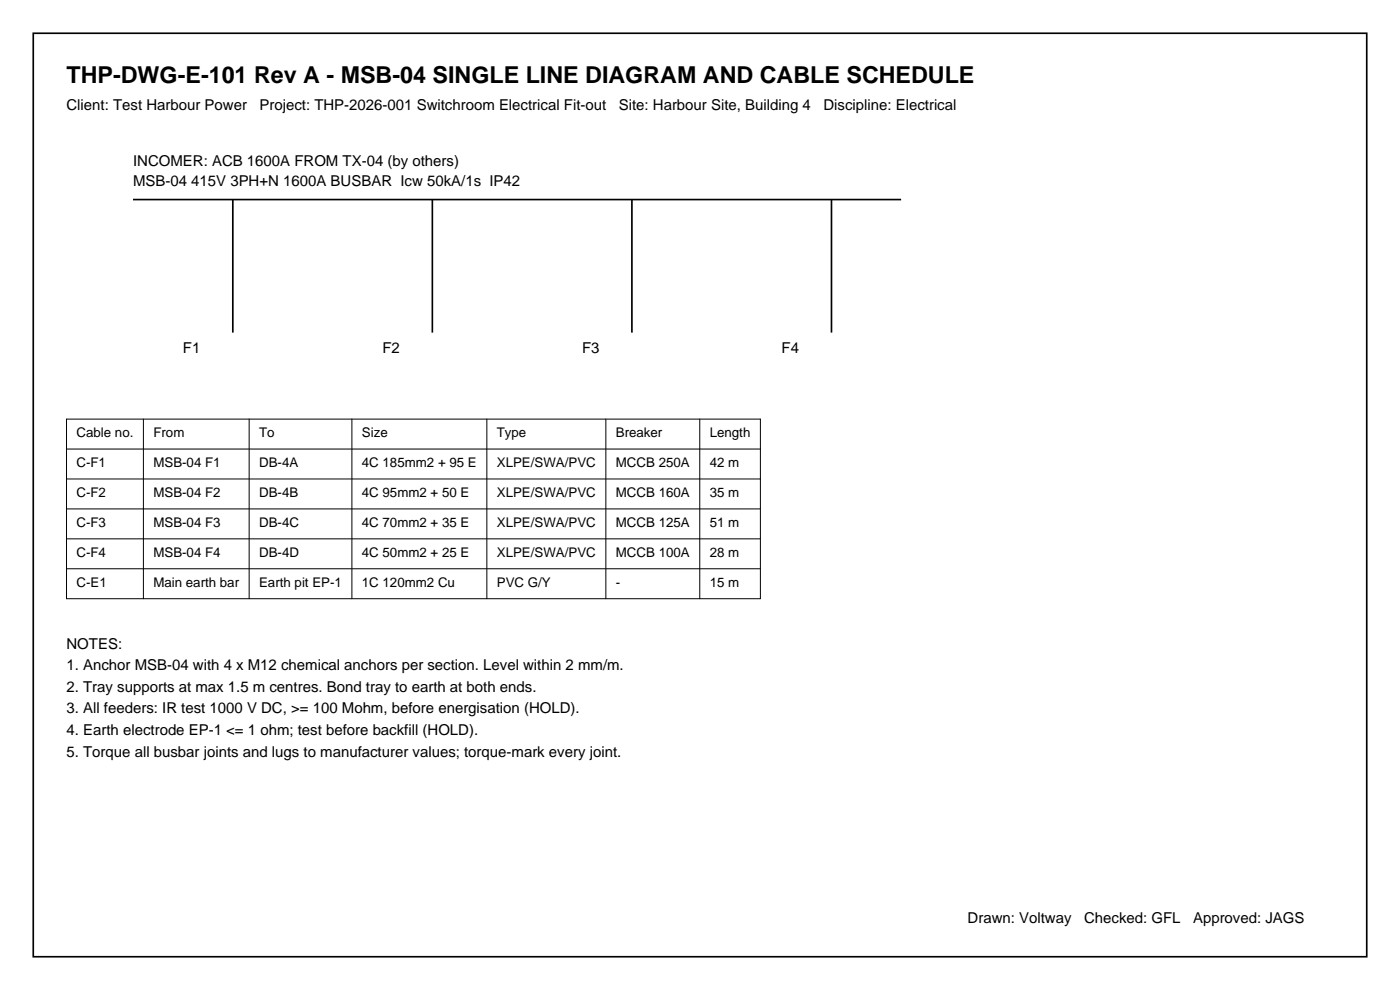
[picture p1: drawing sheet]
<svg xmlns="http://www.w3.org/2000/svg" width="297mm" height="210mm" viewBox="0 0 297 210" stroke-linecap="round" stroke-linejoin="round" font-family="sans-serif">
<defs><g id="words">
<text font-size="4.9" x="14.1" y="17.6">THP-DWG-E-101 Rev A - MSB-04 SINGLE LINE DIAGRAM AND CABLE SCHEDULE</text>
<g font-size="3.2">
<text x="14.1" y="23.3">Client: Test Harbour Power</text>
<text x="55" y="23.3">Project: THP-2026-001 Switchroom Electrical Fit-out</text>
<text x="131.3" y="23.3">Site: Harbour Site, Building 4</text>
<text x="174.7" y="23.3">Discipline: Electrical</text>
<text x="28.2" y="35.3">INCOMER: ACB 1600A FROM TX-04 (by others)</text>
<text x="28.2" y="39.5">MSB-04 415V 3PH+N 1600A BUSBAR Icw 50kA/1s IP42</text>
<text x="38.8" y="74.8">F1</text>
<text x="81.1" y="74.8">F2</text>
<text x="123.5" y="74.8">F3</text>
<text x="165.8" y="74.8">F4</text>
<text x="14.1" y="137.6">NOTES:</text>
<text x="14.1" y="142.2">1. Anchor MSB-04 with 4 x M12 chemical anchors per section. Level within 2 mm/m.</text>
<text x="14.1" y="146.8">2. Tray supports at max 1.5 m centres. Bond tray to earth at both ends.</text>
<text x="14.1" y="151.3">3. All feeders: IR test 1000 V DC, &gt;= 100 Mohm, before energisation (HOLD).</text>
<text x="14.1" y="155.9">4. Earth electrode EP-1 &lt;= 1 ohm; test before backfill (HOLD).</text>
<text x="14.1" y="160.5">5. Torque all busbar joints and lugs to manufacturer values; torque-mark every joint.</text>
<text x="205.3" y="195.9">Drawn: Voltway</text>
<text x="230" y="195.9">Checked: GFL</text>
<text x="253.1" y="195.9">Approved: JAGS</text>
</g>
<g font-size="2.8">
<text x="16.2" y="92.8">Cable no.</text>
<text x="32.5" y="92.8">From</text>
<text x="55" y="92.8">To</text>
<text x="76.8" y="92.8">Size</text>
<text x="105.4" y="92.8">Type</text>
<text x="130.6" y="92.8">Breaker</text>
<text x="150.6" y="92.8">Length</text>
<text x="16.2" y="99.1">C-F1</text>
<text x="32.5" y="99.1">MSB-04 F1</text>
<text x="55" y="99.1">DB-4A</text>
<text x="76.8" y="99.1">4C 185mm2 + 95 E</text>
<text x="105.4" y="99.1">XLPE/SWA/PVC</text>
<text x="130.6" y="99.1">MCCB 250A</text>
<text x="150.6" y="99.1">42 m</text>
<text x="16.2" y="105.5">C-F2</text>
<text x="32.5" y="105.5">MSB-04 F2</text>
<text x="55" y="105.5">DB-4B</text>
<text x="76.8" y="105.5">4C 95mm2 + 50 E</text>
<text x="105.4" y="105.5">XLPE/SWA/PVC</text>
<text x="130.6" y="105.5">MCCB 160A</text>
<text x="150.6" y="105.5">35 m</text>
<text x="16.2" y="111.8">C-F3</text>
<text x="32.5" y="111.8">MSB-04 F3</text>
<text x="55" y="111.8">DB-4C</text>
<text x="76.8" y="111.8">4C 70mm2 + 35 E</text>
<text x="105.4" y="111.8">XLPE/SWA/PVC</text>
<text x="130.6" y="111.8">MCCB 125A</text>
<text x="150.6" y="111.8">51 m</text>
<text x="16.2" y="118.2">C-F4</text>
<text x="32.5" y="118.2">MSB-04 F4</text>
<text x="55" y="118.2">DB-4D</text>
<text x="76.8" y="118.2">4C 50mm2 + 25 E</text>
<text x="105.4" y="118.2">XLPE/SWA/PVC</text>
<text x="130.6" y="118.2">MCCB 100A</text>
<text x="150.6" y="118.2">28 m</text>
<text x="16.2" y="124.5">C-E1</text>
<text x="32.5" y="124.5">Main earth bar</text>
<text x="55" y="124.5">Earth pit EP-1</text>
<text x="76.8" y="124.5">1C 120mm2 Cu</text>
<text x="105.4" y="124.5">PVC G/Y</text>
<text x="130.6" y="124.5">-</text>
<text x="150.6" y="124.5">15 m</text>
</g>
</g></defs>
<path d="M7.1 7.1h282.8v195.8h-282.8zM28.2 42.3h163M49.4 42.3v28.3M91.7 42.3v28.3M134.1 42.3v28.3M176.4 42.3v28.3" fill="none" stroke="#000" stroke-width=".35"/>
<path d="M14.1 88.9h147.2v38.1h-147.2zM14.1 95.2h147.2M30.4 88.9v38.1M52.9 88.9v38.1M74.7 88.9v38.1M103.3 88.9v38.1M128.5 88.9v38.1M148.4 88.9v38.1M14.1 101.6h147.2M14.1 107.9h147.2M14.1 114.3h147.2M14.1 120.6h147.2" fill="none" stroke="#000" stroke-width=".21"/>
<use href="#words"/>
</svg>
